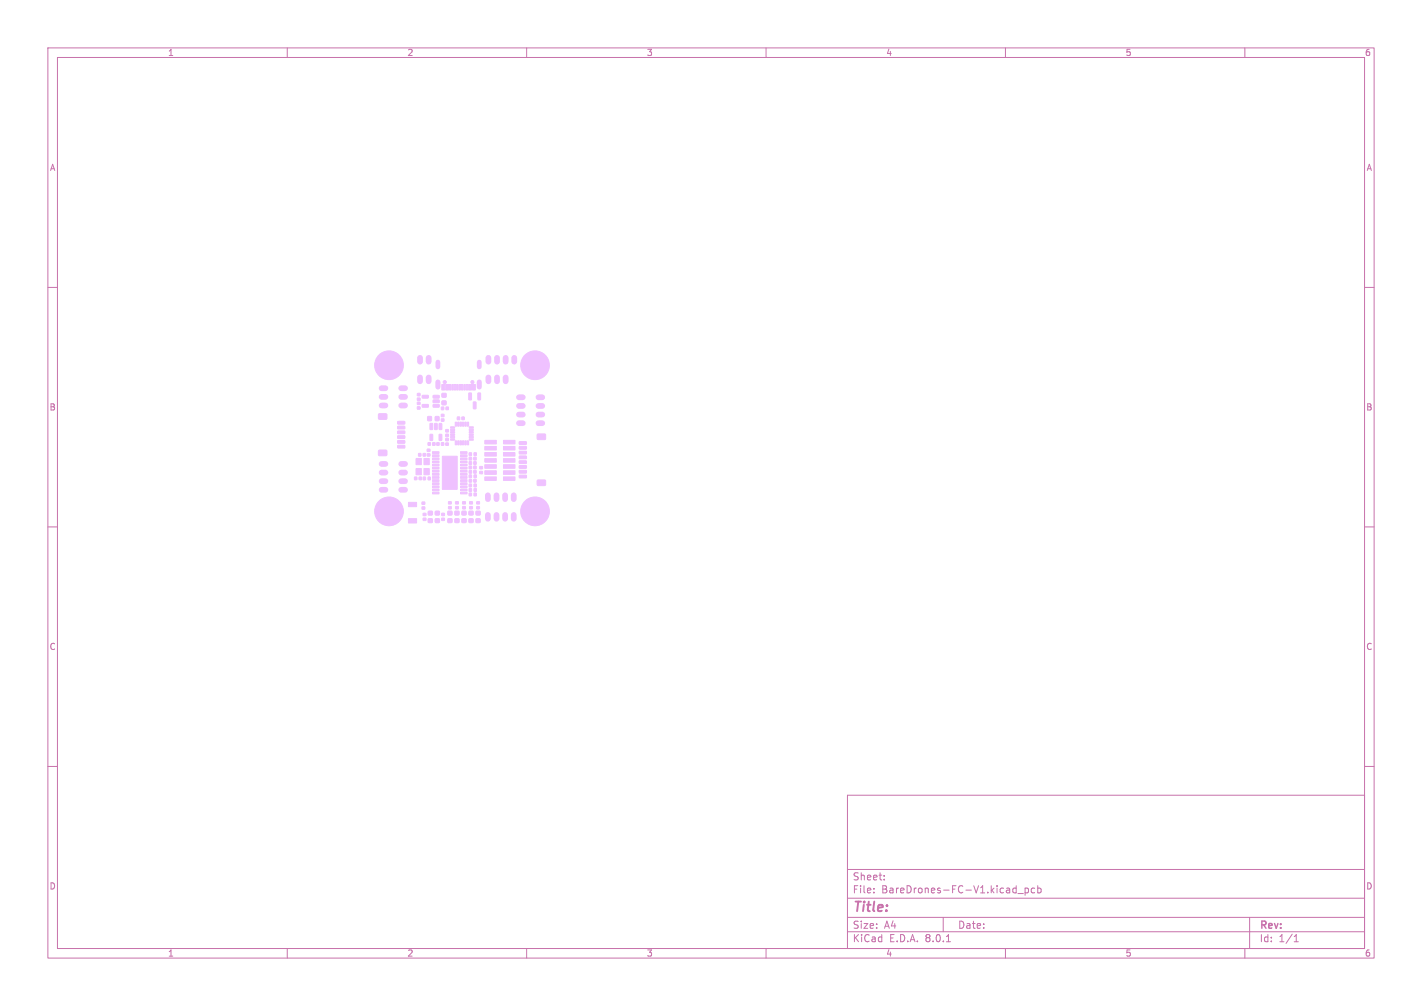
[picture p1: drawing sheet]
<svg xmlns="http://www.w3.org/2000/svg" width="297mm" height="210mm" viewBox="0 0 297 210" stroke-linecap="round" stroke-linejoin="round" font-family="sans-serif">
<defs><g id="words">
<text font-size="2.8" fill="#c872ab" x="178" y="190.9">Title:</text>
<g font-size="2.1" fill="#c872ab">
<text x="178" y="184">Sheet:</text>
<text x="178" y="186.7">File:</text>
<text x="184.1" y="186.7">BareDrones-FC-V1.kicad_pcb</text>
<text x="178" y="196.9">KiCad</text>
<text x="178" y="194.1">Size:</text>
<text x="184.7" y="194.1">A4</text>
<text x="185.7" y="196.9">E.D.A.</text>
<text x="193.3" y="196.9">8.0.1</text>
<text x="200" y="194.1">Date:</text>
<text x="263" y="194.3">Rev:</text>
<text x="263" y="196.9">Id:</text>
<text x="267.1" y="196.9">1/1</text>
</g>
<g font-size="1.8" fill="#c872ab">
<text x="35" y="11.9">1</text>
<text x="85" y="11.9">2</text>
<text x="135" y="11.9">3</text>
<text x="185" y="11.9">4</text>
<text x="235" y="11.9">5</text>
<text x="285" y="11.9">6</text>
<text x="10.3" y="35.9">A</text>
<text x="285.4" y="35.9">A</text>
<text x="10.3" y="85.9">B</text>
<text x="285.3" y="85.9">B</text>
<text x="10.3" y="135.9">C</text>
<text x="285.3" y="135.9">C</text>
<text x="10.3" y="185.9">D</text>
<text x="285.3" y="185.9">D</text>
<text x="35" y="199.9">1</text>
<text x="85" y="199.9">2</text>
<text x="135" y="199.9">3</text>
<text x="185" y="199.9">4</text>
<text x="235" y="199.9">5</text>
<text x="285" y="199.9">6</text>
</g>
</g></defs>
<g fill="none" stroke="#c872ab" stroke-width=".21">
<path d="M10 10h277v190h-277zM12 12h273v186h-273zM60 10v2M110 10v2M160 10v2M210 10v2M260 10v2M10 60h2M285 60h2M10 110h2M285 110h2M10 160h2"/>
<path d="M285 160h2M177 166h108v32h-108zM60 198v2M110 198v2M160 198v2M177 194.5h108M177 191.5h108M177 187.5h108M177 181.5h108M182.5 186.3v.1M182.5 185.5v.1M184.7 183.6v.1"/>
<path d="M184.7 182.8v.1M197 191.5v3M197.7 196.6h.8M210 198v2M212.6 186.5h1.1M214.1 185.4v1.5M214.1 185.5l.4-.1 .3 .3-.1 .6h-.6M216.1 185.5l-.4-.1-.3 .3 .1 .6h.6M216.7 185.5l.5-.1 .3 .3-.2 .6h-.6M216.7 184.9v1.5M260 198v2M261 191.5v6.5"/>
<path d="M270.3 196.6h.9M270.3 195.5l.4-.4v1.5"/>
</g>
<g fill="#efc1ff" stroke="#efc1ff" stroke-width=".21">
<path d="M92.2 87.5h.5v.4h-.5z"/>
<path d="M92.2 86.5h.5v.5h-.5z"/>
<path d="M98.1 105.8h.6v.4h-.6z"/>
<path d="M98.1 104.7h.6v.5h-.6z"/>
<path d="M95 106.7h.9v.8h-.9z"/>
<path d="M95 108.3h.9v.8h-.9z"/>
<path d="M86.9 95.7h1.1v1.3h-1.1z"/>
<path d="M86.9 97.8h1.1v1.3h-1.1z"/>
<path d="M88.5 97.8h1.2v1.3h-1.2z"/>
<path d="M88.5 95.7h1.2v1.3h-1.2z"/>
<path d="M98 97.3h.5v.5h-.5z"/>
<path d="M99 97.3h.4v.5h-.4z"/>
<path d="M96.6 105.8h.6v.4h-.6z"/>
<path d="M96.6 104.7h.6v.5h-.6z"/>
<path d="M89.4 99.6h.5v.6h-.5z"/>
<path d="M88.4 99.6h.5v.6h-.5z"/>
<path d="M93.6 106.7h.8v.8h-.8z"/>
<path d="M93.6 108.3h.8v.8h-.8z"/>
<path d="M88.4 94.7h.5v.5h-.5z"/>
<path d="M87.4 94.7h.5v.5h-.5z"/>
<path d="M93.7 105.8h.6v.4h-.6z"/>
<path d="M93.7 104.7h.6v.5h-.6z"/>
<path d="M92.3 83.7h.9v.8h-.9z"/>
<path d="M92.3 82.1h.9v.8h-.9z"/>
<path d="M108.5 99.2h1.4l.1 .5-1.5 .1z"/>
<path d="M112.2 100.3l1.6-.1 .2 .2v.8l-.3 .2h-1.4l-.1-.3z"/>
<path d="M108.5 98.2h1.4l.1 .5-1.5 .1z"/>
<path d="M112.2 90.7l1.6-.1 .2 .2v.8l-.3 .2h-1.4l-.1-.3z"/>
<path d="M108.5 97.2h1.4l.1 .5-1.5 .1z"/>
<path d="M108.5 96.2h1.4l.1 .5-1.5 .1z"/>
<path d="M108.5 95.2h1.4l.1 .5-1.5 .1z"/>
<path d="M108.5 94.2h1.4l.1 .5-1.5 .1z"/>
<path d="M108.5 93.2h1.4l.1 .5-1.5 .1z"/>
<path d="M108.5 92.2h1.4l.1 .5-1.5 .1z"/>
<path d="M87.2 84.9h.5v.5h-.5z"/>
<path d="M87.2 84h.5v.4h-.5z"/>
<path d="M90.9 108.3h.9v.8h-.9z"/>
<path d="M90.9 106.7h.9v.8h-.9z"/>
<path d="M99 96.4h.4v.5h-.4z"/>
<path d="M98 96.4h.5v.5h-.5z"/>
<path d="M99 101.1h.5v.5h-.5z"/>
<path d="M98 101.1h.5v.5h-.5z"/>
<path d="M92.2 92.4h.5v.6h-.5z"/>
<path d="M91.2 92.4h.5v.6h-.5z"/>
<path d="M86.6 99.6h.5v.5h-.5z"/>
<path d="M87.5 99.6h.5v.5h-.5z"/>
<path d="M90.3 94.3h1.4v.4h-1.4z"/>
<path d="M90.3 94.9h1.4v.4h-1.4z"/>
<path d="M90.3 95.6h1.4v.4h-1.4z"/>
<path d="M90.3 96.2h1.4v.4h-1.4z"/>
<path d="M90.3 96.9h1.4v.4h-1.4z"/>
<path d="M90.3 97.5h1.4v.4h-1.4z"/>
<path d="M90.3 98.2h1.4v.4h-1.4z"/>
<path d="M90.3 98.8h1.4v.4h-1.4z"/>
<path d="M90.3 99.5h1.4v.4h-1.4z"/>
<path d="M90.3 100.1h1.4v.4h-1.4z"/>
<path d="M90.3 100.8h1.4v.4h-1.4z"/>
<path d="M90.3 101.4h1.4v.4h-1.4z"/>
<path d="M90.3 102.1h1.4v.4h-1.4z"/>
<path d="M90.3 102.7h1.4v.4h-1.4z"/>
<path d="M96.2 102.7h1.3v.4h-1.3z"/>
<path d="M96.2 102.1h1.3v.4h-1.3z"/>
<path d="M96.2 101.4h1.3v.4h-1.3z"/>
<path d="M96.2 100.8h1.3v.4h-1.3z"/>
<path d="M96.2 100.1h1.3v.4h-1.3z"/>
<path d="M96.2 99.5h1.3v.4h-1.3z"/>
<path d="M96.2 98.8h1.3v.4h-1.3z"/>
<path d="M96.2 98.2h1.3v.4h-1.3z"/>
<path d="M96.2 97.5h1.3v.4h-1.3z"/>
<path d="M96.2 96.9h1.3v.4h-1.3z"/>
<path d="M96.2 96.2h1.3v.4h-1.3z"/>
<path d="M96.2 95.6h1.3v.4h-1.3z"/>
<path d="M96.2 94.9h1.3v.4h-1.3z"/>
<path d="M96.2 94.3h1.3v.4h-1.3z"/>
<path d="M92.4 95.2h3.1v7h-3.1z"/>
<path d="M98.7 80.3h.6v1.1h-.6z"/>
<path d="M97.9 80.3h.6v1.1h-.6z"/>
<path d="M96.9 80.3h.3v1.1h-.3z"/>
<path d="M95.9 80.3h.3v1.1h-.3z"/>
<path d="M95.4 80.3h.3v1.1h-.3z"/>
<path d="M94.4 80.3h.3v1.1h-.3z"/>
<path d="M92.3 80.3h.6v1.1h-.6z"/>
<path d="M93.1 80.3h.6v1.1h-.6z"/>
<path d="M93.9 80.3h.3v1.1h-.3z"/>
<path d="M94.9 80.3h.3v1.1h-.3z"/>
<path d="M96.4 80.3h.3v1.1h-.3z"/>
<path d="M97.4 80.3h.3v1.1h-.3z"/>
<path d="M96.5 87.1h.5v.5h-.5z"/>
<path d="M95.5 87.1h.5v.5h-.5z"/>
<path d="M90.5 84.5l1.2-.1v.5l-1.2 .1z"/>
<path d="M90.5 83.5h1.2v.5l-1.2 .1z"/>
<path d="M90.5 82.6l1.2-.1v.5l-1.2 .1z"/>
<path d="M88.2 82.6l1.2-.1 .1 .5-1.2 .1z"/>
<path d="M88.2 84.5l1.2-.1 .1 .5-1.2 .1z"/>
<path d="M98 106.7h.8v.8h-.8z"/>
<path d="M98 108.3h.8v.8h-.8z"/>
<path d="M99 98.2h.4v.6h-.4z"/>
<path d="M98 98.2h.5v.6h-.5z"/>
<path d="M98 100.1h.5v.5h-.5z"/>
<path d="M99 100.1h.4v.5h-.4z"/>
<path d="M93.1 92.5h.5v.5h-.5z"/>
<path d="M93.1 91.5h.5v.5h-.5z"/>
<path d="M101.3 91.9h2.4v.8h-2.4z"/>
<path d="M105.2 91.9h2.4v.8h-2.4z"/>
<path d="M101.3 93.2h2.4v.7h-2.4z"/>
<path d="M105.2 93.2h2.4v.7h-2.4z"/>
<path d="M101.3 94.5h2.4v.7h-2.4z"/>
<path d="M105.2 94.5h2.4v.7h-2.4z"/>
<path d="M101.3 95.7h2.4v.8h-2.4z"/>
<path d="M105.2 95.7h2.4v.8h-2.4z"/>
<path d="M101.3 97h2.4v.8h-2.4z"/>
<path d="M105.2 97h2.4v.8h-2.4z"/>
<path d="M101.3 98.3h2.4v.7h-2.4z"/>
<path d="M105.2 98.3h2.4v.7h-2.4z"/>
<path d="M101.3 99.5h2.4v.8h-2.4z"/>
<path d="M105.2 99.5h2.4v.8h-2.4z"/>
<path d="M89.2 94.7h.6v.5h-.6z"/>
<path d="M89.2 93.8h.6v.4h-.6z"/>
<path d="M92.3 108.2h.5v.4h-.5z"/>
<path d="M92.3 107.2h.5v.4h-.5z"/>
<path d="M89.4 92.4h.5v.6h-.5z"/>
<path d="M90.4 92.4h.4v.6h-.4z"/>
<path d="M98 99.1h.5v.6h-.5z"/>
<path d="M99 99.1h.5v.6h-.5z"/>
<path d="M95.2 105.8h.5v.4h-.5z"/>
<path d="M95.2 104.7h.5v.5h-.5z"/>
<path d="M90.9 87h.8v.8h-.8z"/>
<path d="M89.3 87h.8v.8h-.8z"/>
<path d="M93.1 89.7h.5v.5h-.5z"/>
<path d="M93.1 90.6h.5v.5h-.5z"/>
<path d="M98 94.5h.5v.6h-.5z"/>
<path d="M99 94.5h.5v.6h-.5z"/>
<path d="M85.3 108.3h1.7v.9h-1.7z"/>
<path d="M85.3 104.9h1.7v.9h-1.7z"/>
<path d="M99 102.9h.5v.6h-.5z"/>
<path d="M98 102.9h.5v.6h-.5z"/>
<path d="M88.1 104.8h.6v.5h-.6z"/>
<path d="M88.1 105.8h.6v.5h-.6z"/>
<path d="M92.2 85h.5v.5h-.5z"/>
<path d="M93.2 85h.4v.5h-.4z"/>
<path d="M99.6 105.8h.5v.4h-.5z"/>
<path d="M99.6 104.7h.5v.5h-.5z"/>
<path d="M88.4 108.2h.6v.4h-.6z"/>
<path d="M88.4 107.2h.6v.4h-.6z"/>
<path d="M83.1 88h1.4l.1 .5h-1.5z"/>
<path d="M79.1 86.4h1.6l.1 .2v.8l-.2 .1h-1.4l-.2-.2z"/>
<path d="M83.1 89h1.4l.1 .5h-1.5z"/>
<path d="M79.1 94h1.6l.1 .2v.8l-.2 .1h-1.4l-.2-.2z"/>
<path d="M83.1 90h1.4l.1 .5h-1.5z"/>
<path d="M83.1 91h1.4l.1 .5h-1.5z"/>
<path d="M83.1 92h1.4l.1 .5h-1.5z"/>
<path d="M83.1 93h1.4l.1 .5h-1.5z"/>
<path d="M91.7 88.4l.6 .1-.1 1.2-.5-.1z"/>
<path d="M90.8 88.4l.5 .1-.1 1.2-.4-.1z"/>
<path d="M89.8 88.4l.6 .1-.1 1.2-.5-.1z"/>
<path d="M89.8 90.7h.6l-.1 1.3-.5-.1z"/>
<path d="M91.7 90.7h.6l-.1 1.3-.5-.1z"/>
<path d="M100.2 98.4h.6v.5h-.6z"/>
<path d="M100.2 97.4h.6v.5h-.6z"/>
<path d="M99.4 106.7h.9v.8h-.9z"/>
<path d="M99.4 108.3h.9v.8h-.9z"/>
<path d="M98 91.6h.8l.1 .2-.8 .1z"/>
<path d="M98 91.1h.8l.1 .2-.8 .1z"/>
<path d="M98 90.6h.8l.1 .2-.8 .1z"/>
<path d="M98 90.1h.8l.1 .2-.8 .1z"/>
<path d="M98 89.6h.8l.1 .2-.8 .1z"/>
<path d="M98 89.1h.8l.1 .2-.8 .1z"/>
<path d="M97.6 88.1l.3 .1-.1 .8-.2-.1z"/>
<path d="M97.1 88.1l.3 .1-.1 .8-.2-.1z"/>
<path d="M96.6 88.1l.3 .1-.1 .8-.2-.1z"/>
<path d="M96.1 88.1l.3 .1-.1 .8-.2-.1z"/>
<path d="M95.6 88.1l.3 .1-.1 .8-.2-.1z"/>
<path d="M95.1 88.1l.3 .1-.1 .8-.2-.1z"/>
<path d="M94.1 89.1h.8l.1 .2-.8 .1z"/>
<path d="M94.1 89.6h.8l.1 .2-.8 .1z"/>
<path d="M94.1 90.1h.8l.1 .2-.8 .1z"/>
<path d="M94.1 90.6h.8l.1 .2-.8 .1z"/>
<path d="M94.1 91.1h.8l.1 .2-.8 .1z"/>
<path d="M94.1 91.6h.8l.1 .2-.8 .1z"/>
<path d="M95.1 92l.3 .1-.1 .8-.2-.1z"/>
<path d="M95.6 92l.3 .1-.1 .8-.2-.1z"/>
<path d="M96.1 92l.3 .1-.1 .8-.2-.1z"/>
<path d="M96.6 92l.3 .1-.1 .8-.2-.1z"/>
<path d="M97.1 92l.3 .1-.1 .8-.2-.1z"/>
<path d="M97.6 92l.3 .1-.1 .8-.2-.1z"/>
<path d="M89.5 108.3h.8v.8h-.8z"/>
<path d="M89.5 106.7h.8v.8h-.8z"/>
<path d="M99 95.5h.4v.5h-.4z"/>
<path d="M98 95.5h.5v.5h-.5z"/>
<path d="M99 102h.5v.6h-.5z"/>
<path d="M98 102h.5v.6h-.5z"/>
<path d="M99.8 82.1h.6l-.1 1.4-.5-.1z"/>
<path d="M97.9 82.1h.6l-.1 1.4-.5-.1z"/>
<path d="M98.9 83.9l.5 .1-.1 1.4-.4-.1z"/>
<path d="M87.2 82.1h.5v.5h-.5z"/>
<path d="M87.2 83.1h.5v.5h-.5z"/>
<path d="M96.5 106.7h.8v.8h-.8z"/>
<path d="M96.5 108.3h.8v.8h-.8z"/>
<circle cx="81.2" cy="76.2" r="3"/>
<circle cx="111.7" cy="76.2" r="3"/>
<circle cx="81.2" cy="106.7" r="3"/>
<circle cx="111.7" cy="106.7" r="3"/>
<circle cx="98.7" cy="79.8" r=".33"/>
<circle cx="92.9" cy="79.8" r=".33"/>
</g>
<g fill="none" stroke="#efc1ff" stroke-width="1.2">
<path d="M87.7 74.7v.8M87.7 78.8v.8M89.5 74.7v.8M89.5 78.8v.8M102 74.7v.8M102 78.8v.8M103.8 74.7v.8M103.8 78.8v.8M105.6 74.7v.8M105.6 78.8v.8M107.4 74.7v.8M79.7 84.7h.8"/>
<path d="M79.7 82.8h.8M79.7 81h.8M79.7 96.8h.8M79.7 98.7h.8M83.8 84.7h.8M83.8 82.8h.8M83.8 81h.8M83.8 96.8h.8M83.8 98.7h.8M108.4 88.3h.8M108.4 86.5h.8M108.4 84.7h.8"/>
<path d="M108.4 82.9h.8M112.5 88.3h.8M112.5 86.5h.8M112.5 84.7h.8M112.5 82.9h.8M79.7 100.4h.8M79.7 102.2h.8M83.8 100.4h.8M83.8 102.2h.8M101.9 103.4v.8M101.9 107.5v.8M103.7 103.4v.8"/>
<path d="M103.7 107.5v.8M105.5 103.4v.8M105.5 107.5v.8M107.3 103.4v.8M107.3 107.5v.8"/>
</g>
<path d="M91.5 79.7v1.1M100.1 79.7v1.1" fill="none" stroke="#efc1ff" stroke-width="1.1"/>
<path d="M91.5 75.6v1M100.1 75.6v1" fill="none" stroke="#efc1ff" stroke-width="1"/>
<use href="#words"/>
</svg>
